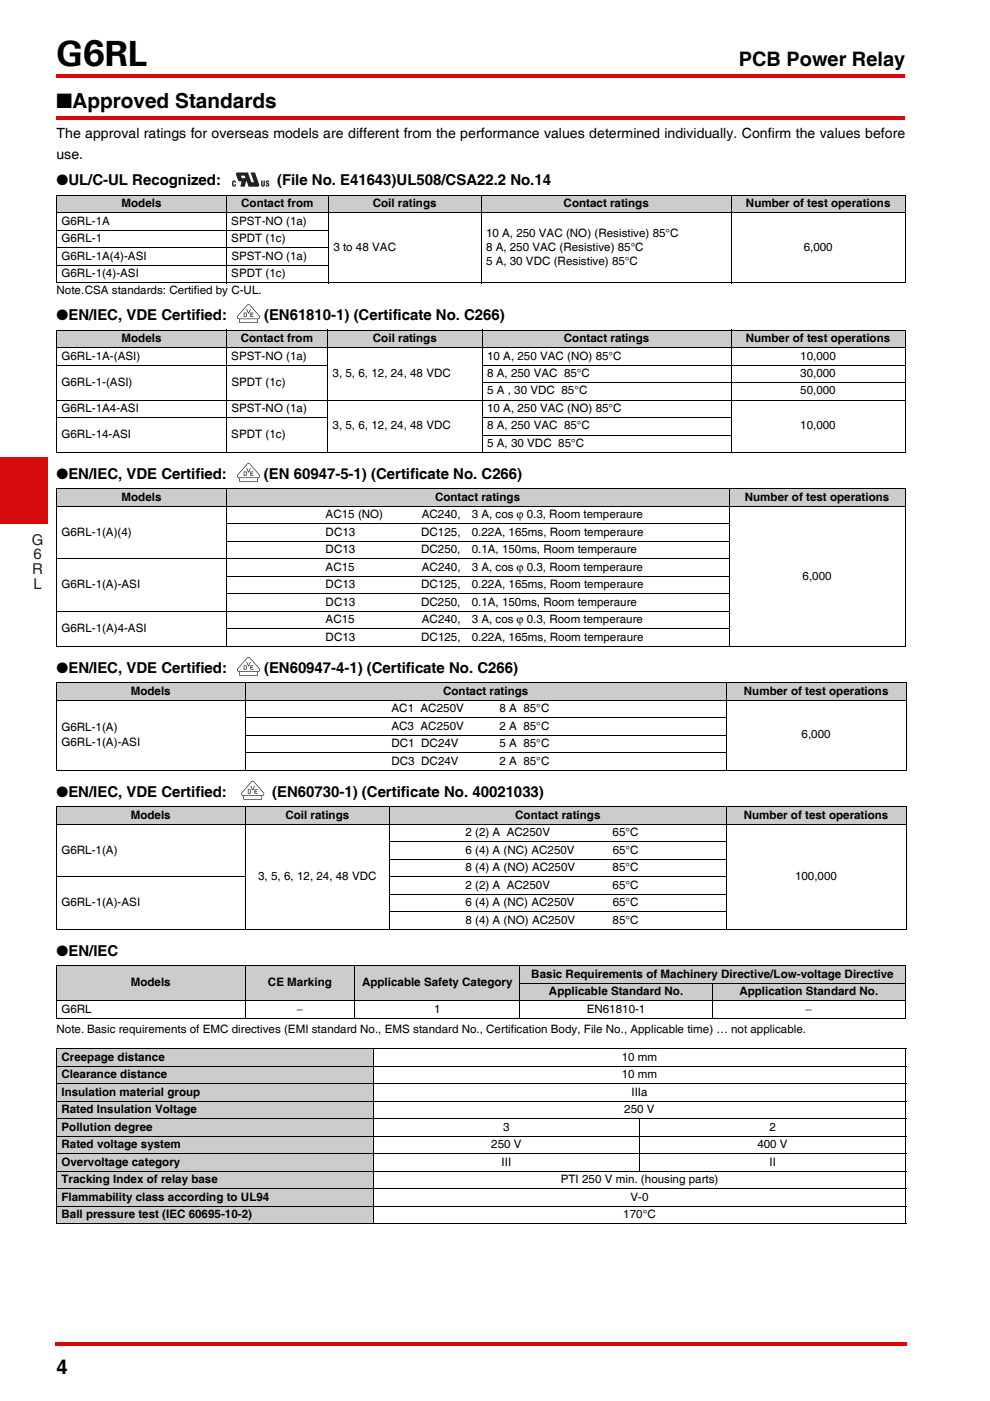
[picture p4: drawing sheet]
<svg xmlns="http://www.w3.org/2000/svg" width="210mm" height="297mm" viewBox="0 0 210 297" stroke-linecap="round" stroke-linejoin="round" font-family="sans-serif">
<defs><g id="words">
<text font-size="7.4" x="12" y="13.9">G6RL</text>
<text font-size="4.4" x="12" y="22.9">■Approved Standards</text>
<g font-size="4.2">
<text x="156.7" y="13.9">PCB Power Relay</text>
<text x="12" y="291.3">4</text>
</g>
<g font-size="3.2">
<text x="12" y="39.3">●UL/C-UL Recognized:</text>
<text x="58.8" y="39.3">(File No. E41643)UL508/CSA22.2 No.14</text>
<text x="12" y="67.9">●EN/IEC, VDE Certified:</text>
<text x="56" y="67.9">(EN61810-1) (Certificate No. C266)</text>
<text x="12" y="101.6">●EN/IEC, VDE Certified:</text>
<text x="56" y="101.6">(EN 60947-5-1) (Certificate No. C266)</text>
<text x="12" y="142.7">●EN/IEC, VDE Certified:</text>
<text x="56" y="142.7">(EN60947-4-1) (Certificate No. C266)</text>
<text x="12" y="169">●EN/IEC, VDE Certified:</text>
<text x="57.7" y="169">(EN60730-1) (Certificate No. 40021033)</text>
<text x="12" y="202.7">●EN/IEC</text>
</g>
<g font-size="3.2" fill="#231f20">
<text x="6.7" y="115.4">G</text>
<text x="7.1" y="118.6">6</text>
<text x="6.8" y="121.8">R</text>
<text x="7.1" y="125">L</text>
</g>
<g font-size="3">
<text x="12" y="29.3">The approval ratings for overseas models are different from the performance values determined individually. Confirm the values before</text>
<text x="12" y="33.7">use.</text>
</g>
<g font-size="2.5">
<text x="13" y="47.6">G6RL-1A</text>
<text x="25.8" y="43.9">Models</text>
<text x="49.1" y="47.6">SPST-NO (1a)</text>
<text x="51.2" y="43.9">Contact from</text>
<text x="79.1" y="43.9">Coil ratings</text>
<text x="119.5" y="43.9">Contact ratings</text>
<text x="158.2" y="43.9">Number of test operations</text>
<text x="13" y="51.3">G6RL-1</text>
<text x="49.1" y="51.3">SPDT (1c)</text>
<text x="70.7" y="53.2">3 to 48 VAC</text>
<text x="103.1" y="50.2">10 A, 250 VAC (NO) (Resistive) 85°C</text>
<text x="103.1" y="53.2">8 A, 250 VAC (Resistive) 85°C</text>
<text x="170.5" y="53.2">6,000</text>
<text x="13" y="55.1">G6RL-1A(4)-ASI</text>
<text x="13" y="58.8">G6RL-1(4)-ASI</text>
<text x="49.1" y="58.8">SPDT (1c)</text>
<text x="49.1" y="55.1">SPST-NO (1a)</text>
<text x="103.1" y="56.2">5 A, 30 VDC (Resistive) 85°C</text>
<text x="12" y="62.3">Note.CSA standards: Certified by C-UL.</text>
<text x="13" y="76.2">G6RL-1A-(ASI)</text>
<text x="25.8" y="72.5">Models</text>
<text x="49.1" y="76.2">SPST-NO (1a)</text>
<text x="51.1" y="72.5">Contact from</text>
<text x="79.1" y="72.5">Coil ratings</text>
<text x="103.3" y="76.2">10 A, 250 VAC (NO) 85°C</text>
<text x="119.6" y="72.5">Contact ratings</text>
<text x="158.2" y="72.5">Number of test operations</text>
<text x="169.8" y="76.2">10,000</text>
<text x="13" y="81.8">G6RL-1-(ASI)</text>
<text x="49.1" y="81.8">SPDT (1c)</text>
<text x="70.5" y="79.9">3, 5, 6, 12, 24, 48 VDC</text>
<text x="103.3" y="79.9">8 A, 250 VAC 85°C</text>
<text x="103.3" y="83.6">5 A , 30 VDC 85°C</text>
<text x="169.7" y="79.9">30,000</text>
<text x="169.7" y="83.6">50,000</text>
<text x="13" y="87.3">G6RL-1A4-ASI</text>
<text x="49.1" y="87.3">SPST-NO (1a)</text>
<text x="103.3" y="87.3">10 A, 250 VAC (NO) 85°C</text>
<text x="13" y="92.9">G6RL-14-ASI</text>
<text x="49.1" y="92.9">SPDT (1c)</text>
<text x="70.5" y="91">3, 5, 6, 12, 24, 48 VDC</text>
<text x="103.3" y="91">8 A, 250 VAC 85°C</text>
<text x="103.3" y="94.7">5 A, 30 VDC 85°C</text>
<text x="169.7" y="91">10,000</text>
<text x="25.8" y="106.2">Models</text>
<text x="92.3" y="106.2">Contact ratings</text>
<text x="158" y="106.2">Number of test operations</text>
<text x="13" y="113.6">G6RL-1(A)(4)</text>
<text x="69.1" y="109.9">AC15 (NO)</text>
<text x="69.1" y="113.6">DC13</text>
<text x="89.3" y="113.6">DC125,</text>
<text x="89.5" y="109.9">AC240,</text>
<text x="100.1" y="113.6">0.22A, 165ms, Room temperaure</text>
<text x="100.1" y="109.9">3 A, cos ϕ 0.3, Room temperaure</text>
<text x="69.1" y="117.3">DC13</text>
<text x="89.3" y="117.3">DC250,</text>
<text x="100" y="117.3">0.1A, 150ms, Room temperaure</text>
<text x="13" y="124.7">G6RL-1(A)-ASI</text>
<text x="69.1" y="121">AC15</text>
<text x="69.1" y="124.7">DC13</text>
<text x="89.3" y="124.7">DC125,</text>
<text x="89.5" y="121">AC240,</text>
<text x="100.1" y="121">3 A, cos ϕ 0.3, Room temperaure</text>
<text x="100.1" y="124.7">0.22A, 165ms, Room temperaure</text>
<text x="170.2" y="122.9">6,000</text>
<text x="69.1" y="128.4">DC13</text>
<text x="89.3" y="128.4">DC250,</text>
<text x="100" y="128.4">0.1A, 150ms, Room temperaure</text>
<text x="13" y="134">G6RL-1(A)4-ASI</text>
<text x="69.1" y="132.1">AC15</text>
<text x="69.1" y="135.9">DC13</text>
<text x="89.3" y="135.9">DC125,</text>
<text x="89.5" y="132.1">AC240,</text>
<text x="100.1" y="132.1">3 A, cos ϕ 0.3, Room temperaure</text>
<text x="100.1" y="135.9">0.22A, 165ms, Room temperaure</text>
<text x="27.7" y="147.3">Models</text>
<text x="94" y="147.3">Contact ratings</text>
<text x="157.8" y="147.3">Number of test operations</text>
<text x="13" y="155.1">G6RL-1(A)</text>
<text x="83" y="154.7">AC3 AC250V</text>
<text x="83" y="151">AC1 AC250V</text>
<text x="105.9" y="151">8 A 85°C</text>
<text x="105.9" y="154.7">2 A 85°C</text>
<text x="13" y="158.1">G6RL-1(A)-ASI</text>
<text x="83" y="158.4">DC1 DC24V</text>
<text x="105.9" y="158.4">5 A 85°C</text>
<text x="170" y="156.6">6,000</text>
<text x="83" y="162.1">DC3 DC24V</text>
<text x="105.9" y="162.1">2 A 85°C</text>
<text x="27.7" y="173.6">Models</text>
<text x="60.5" y="173.6">Coil ratings</text>
<text x="109.3" y="173.6">Contact ratings</text>
<text x="157.8" y="173.6">Number of test operations</text>
<text x="98.7" y="177.3">2 (2) A AC250V</text>
<text x="129.9" y="177.3">65°C</text>
<text x="13" y="181">G6RL-1(A)</text>
<text x="98.7" y="181">6 (4) A (NC) AC250V</text>
<text x="98.7" y="184.7">8 (4) A (NO) AC250V</text>
<text x="129.9" y="184.7">85°C</text>
<text x="129.9" y="181">65°C</text>
<text x="54.8" y="186.6">3, 5, 6, 12, 24, 48 VDC</text>
<text x="98.7" y="188.4">2 (2) A AC250V</text>
<text x="129.9" y="188.4">65°C</text>
<text x="168.6" y="186.6">100,000</text>
<text x="13" y="192.1">G6RL-1(A)-ASI</text>
<text x="98.7" y="192.1">6 (4) A (NC) AC250V</text>
<text x="98.7" y="195.8">8 (4) A (NO) AC250V</text>
<text x="129.9" y="195.8">85°C</text>
<text x="129.9" y="192.1">65°C</text>
<text x="27.7" y="209.1">Models</text>
<text x="56.8" y="209.1">CE Marking</text>
<text x="76.8" y="209.1">Applicable Safety Category</text>
<text x="112.7" y="207.3">Basic Requirements of Machinery Directive/Low-voltage Directive</text>
<text x="13" y="214.7">G6RL</text>
<text x="62.9" y="214.7">−</text>
<text x="92.1" y="214.7">1</text>
<text x="116.4" y="211">Applicable Standard No.</text>
<text x="124.4" y="214.7">EN61810-1</text>
<text x="156.8" y="211">Application Standard No.</text>
<text x="170.9" y="214.7">−</text>
<text x="12" y="218.9">Note. Basic requirements of EMC directives (EMI standard No., EMS standard No., Certification Body, File No., Applicable time) … not applicable.</text>
<text x="13" y="224.9">Creepage distance</text>
<text x="131.9" y="224.9">10 mm</text>
<text x="13" y="228.6">Clearance distance</text>
<text x="13" y="232.3">Insulation material group</text>
<text x="131.9" y="228.6">10 mm</text>
<text x="133.9" y="232.3">IIIa</text>
<text x="13" y="236">Rated Insulation Voltage</text>
<text x="13" y="239.7">Pollution degree</text>
<text x="106.7" y="239.7">3</text>
<text x="132.4" y="236">250 V</text>
<text x="163.2" y="239.7">2</text>
<text x="13" y="243.4">Rated voltage system</text>
<text x="104.2" y="243.4">250 V</text>
<text x="160.7" y="243.4">400 V</text>
<text x="13" y="247.1">Overvoltage category</text>
<text x="13" y="250.8">Tracking Index of relay base</text>
<text x="106.4" y="247.1">III</text>
<text x="118.9" y="250.8">PTI 250 V min. (housing parts)</text>
<text x="163.2" y="247.1">II</text>
<text x="13" y="254.6">Flammability class according to UL94</text>
<text x="133.7" y="254.6">V-0</text>
<text x="13" y="258.3">Ball pressure test (IEC 60695-10-2)</text>
<text x="132.2" y="258.3">170°C</text>
</g>
</g></defs>
<g fill="#d60a0a">
<path d="M11.6 284.7h.4v.7h-.4z"/>
<path d="M12 284.7h180.3v.7h-180.3z"/>
<path d="M12 15.7h180v.7h-180z"/>
</g>
<path d="M6 112h4v40h-4z" fill="#fff"/>
<path d="M0 97h10v14h-10z" fill="#d60a0a"/>
<path d="M12 24.4h180v2h-180z" fill="#fff"/>
<path d="M12 24.6h180v.7h-180z" fill="#d60a0a"/>
<g fill="#ccc">
<path d="M12 41.4h36v3.7h-36z"/>
<path d="M48 41.4h21.7v3.7h-21.7z"/>
<path d="M69.7 41.4h32.3v3.7h-32.3z"/>
<path d="M102 41.4h53.1v3.7h-53.1z"/>
<path d="M155.1 41.4h36.9v3.7h-36.9z"/>
</g>
<path d="M11.9 41.4h180.2M11.9 45.1h180.2M11.9 48.8h57.8M11.9 52.5h57.8M11.9 56.3h57.8M11.9 59.9h180.2M12 41.5v18.3M48 41.3v18.7M69.7 41.3v18.7M102 41.3v18.7M155.1 41.3v18.7M192 41.5v18.3" fill="none" stroke="#000" stroke-width=".21"/>
<g fill="#231f20">
<path d="M55.4 38.3h.3l.1 1 .1-1h.3l-.1 1.1a.42 .42 0 0 1-.4 .2 .42 .42 0 0 1-.3-.4z"/>
<path d="M56.4 38.4a.39 .39 0 0 1 .5-.1 .39 .39 0 0 1 .2 .4l-.5-.1a.64 .64 0 0 1 .4 .9l-.6-.1v-.3h.2l.1 .2 .2-.1-.5-.5z"/>
<path d="M49.4 38.3a.42 .42 0 0 1 .5 0 .42 .42 0 0 1 .1 .4h-.3v-.2h-.2v.8h.2v-.2h.3v.3a.46 .46 0 0 1-.7 0l-.1-.7z"/>
<path d="M50.1 36.7v.3l.5 1.3 .7 .2-.3 1.1h.9l.3-1.1h.1l.4 1.1h1.9l.3-.2 .1-.3-.9-2.5h-1l.8 2h-.6l-.7-2h-2.2zM51.1 37.2h.8l.2 .6h-.8z"/>
</g>
<g fill="#ccc">
<path d="M12 70h36v3.7h-36z"/>
<path d="M48 70h21.5v3.7h-21.5z"/>
<path d="M69.5 70h32.8v3.7h-32.8z"/>
<path d="M102.3 70h52.7v3.7h-52.7z"/>
<path d="M155 70h37v3.7h-37z"/>
<path d="M12 103.7h36v3.7h-36z"/>
<path d="M48 103.7h106.6v3.7h-106.6z"/>
<path d="M154.6 103.7h37.4v3.7h-37.4z"/>
<path d="M12 144.8h40v3.7h-40z"/>
<path d="M52 144.8h102.1v3.7h-102.1z"/>
<path d="M154.1 144.8h38.1v3.7h-38.1z"/>
<path d="M12 171.1h40v3.7h-40z"/>
<path d="M52 171.1h30.7v3.7h-30.7z"/>
<path d="M82.7 171.1h71.3v3.7h-71.3z"/>
<path d="M154 171.1h38.2v3.7h-38.2z"/>
<path d="M12 204.8h40v7.4h-40z"/>
<path d="M52 204.8h23.2v7.4h-23.2z"/>
<path d="M75.2 204.8h35v7.4h-35z"/>
<path d="M110.2 204.8h81.8v3.7h-81.8z"/>
<path d="M110.2 208.5h40.9v3.7h-40.9z"/>
<path d="M151.1 208.5h40.9v3.7h-40.9z"/>
<path d="M12 222.4h67.2v3.7h-67.2z"/>
<path d="M12 226.1h67.2v3.7h-67.2z"/>
<path d="M12 229.8h67.2v3.7h-67.2z"/>
<path d="M12 233.5h67.2v3.7h-67.2z"/>
<path d="M12 237.2h67.2v3.7h-67.2z"/>
<path d="M12 240.9h67.2v3.7h-67.2z"/>
<path d="M12 244.6h67.2v3.7h-67.2z"/>
<path d="M12 248.3h67.2v3.7h-67.2z"/>
<path d="M12 252h67.2v3.7h-67.2z"/>
<path d="M12 255.7h67.2v3.7h-67.2z"/>
</g>
<g fill="none" stroke="#000" stroke-width=".21">
<path d="M11.9 70h180.2M11.9 73.7h180.2M11.9 77.4h57.7M12 70.1v25.7M48 69.9v26.1M69.5 69.9v26.1M102.2 77.4h89.9M102.3 69.9v26.1M155.1 69.9v26.1M192 70.1v25.7M11.9 84.8h180.2M11.9 88.5h57.7"/>
<path d="M11.9 95.9h180.2M102.2 81.1h89.9M102.2 88.5h52.9M102.2 92.2h52.9M11.9 103.7h180.2M11.9 107.4h180.2M11.9 118.5h142.8M12 103.8v33.1M48 111.1h106.7M48 114.8h106.7M48 103.6v33.5M154.6 103.6v33.5"/>
<path d="M192 103.8v33.1M11.9 129.6h142.8M11.9 137h180.2M48 122.2h106.7M48 125.9h106.7M48 133.3h106.7M11.9 144.8h180.4M11.9 148.5h180.4M12 144.9v18.3M51.9 152.2h102.2M51.9 155.9h102.2M51.9 159.6h102.2"/>
<path d="M52 144.7v18.7M154.1 144.7v18.7M192.2 144.9v18.3M11.9 163.3h180.4M11.9 171.1h180.4M11.9 174.8h180.4M12 171.2v25.7M52 171v26.1M82.6 178.5h71.4M82.7 171v26.1M154 171v26.1M192.2 171.2v25.7"/>
<path d="M11.9 185.9h40.1M11.9 197h180.4M82.6 182.2h71.4M82.6 185.9h71.4M82.6 189.6h71.4M82.6 193.3h71.4M11.9 204.8h180.2M11.9 212.2h180.2M11.9 215.9h180.2M12 204.9v10.9M52 204.7v11.3M75.3 204.7v11.3"/>
<path d="M110.2 208.5h81.9M110.2 204.7v11.3M151.1 208.4v7.6M192 204.9v10.9M11.9 222.4h180.3M11.9 226.1h180.3M11.9 229.8h180.3M11.9 233.5h180.3M11.9 237.2h180.3M12 222.5v36.8M79.2 222.3v37.2M135.7 237.2v11.2"/>
<path d="M192.1 222.5v36.8M11.9 240.9h180.3M11.9 244.6h180.3M11.9 248.3h180.3M11.9 252h180.3M11.9 255.7h180.3M11.9 259.4h180.3"/>
</g>
<g fill="#231f20">
<path d="M53.1 66.3h.7v.1h-.5v.3h.3v.1h-.3v.2h.5v.2h-.7z"/>
<path d="M52.2 65.5h.2l.3 .8 .3-.8h.2l-.4 1h-.2z"/>
<path d="M53.1 100h.7v.1h-.5v.3h.3v.1h-.3v.2h.5v.2h-.7z"/>
<path d="M52.2 99.2h.2l.3 .8 .3-.8h.2l-.4 1h-.2z"/>
<path d="M53.1 141.1h.7v.1h-.5v.3h.3v.1h-.3v.2h.5v.2h-.7z"/>
<path d="M52.2 140.3h.2l.3 .8 .3-.8h.2l-.4 1h-.2z"/>
<path d="M54 167.4h.6v.1h-.5v.2h.4v.2h-.4v.2h.5v.2h-.6z"/>
<path d="M53.1 166.6h.2l.3 .8 .3-.8h.2l-.4 .9h-.2z"/>
<path d="M52.5 64.7h.4l2 2.3v.4h-4.4v-.4zM50.9 67.7h3.7v.6h-3.7zM52.4 64.6l-1.9 2.1a.48 .48 0 0 0-.2 .6 .48 .48 0 0 0 .4 .4v.8h4v-.8a.48 .48 0 0 0 .5-.4 .48 .48 0 0 0-.3-.5l-1.9-2.2-.3-.1z"/>
<path d="M51.8 66.4l.4 .1v.5l-.4 .1zM51.7 66.3v.9l.6-.1v-.8z"/>
<path d="M52.5 98.4h.4l2 2.3v.4h-4.4v-.4zM50.9 101.4h3.7v.6h-3.7zM52.4 98.3l-1.9 2.1a.48 .48 0 0 0-.2 .6 .48 .48 0 0 0 .4 .4v.8h4v-.8a.48 .48 0 0 0 .5-.4 .48 .48 0 0 0-.3-.6l-1.9-2.1-.3-.1z"/>
<path d="M51.8 100.1h.4v.6h-.4zM51.7 100v.9l.6-.1v-.8z"/>
<path d="M52.5 139.5h.4l2 2.3v.4h-4.4v-.4zM50.9 142.5h3.7v.6h-3.7zM52.4 139.4l-1.9 2.1a.48 .48 0 0 0-.2 .6 .48 .48 0 0 0 .4 .4v.8h4v-.8a.48 .48 0 0 0 .5-.4 .48 .48 0 0 0-.3-.6l-1.9-2.1-.3-.1z"/>
<path d="M51.8 141.2h.4v.6h-.4zM51.7 141.1v.9l.6-.1v-.8z"/>
<path d="M53.4 165.8h.4l2 2.3v.4h-4.4v-.4zM51.8 168.7h3.6v.7h-3.6zM53.3 165.7l-1.9 2.1a.48 .48 0 0 0-.3 .6 .48 .48 0 0 0 .5 .3v.8h4v-.8a.48 .48 0 0 0 .4-.3 .48 .48 0 0 0-.2-.6l-1.9-2.1-.3-.1z"/>
<path d="M52.7 167.5h.4v.6h-.4zM52.6 167.4v.9l.6-.1v-.8z"/>
</g>
<use href="#words"/>
</svg>
